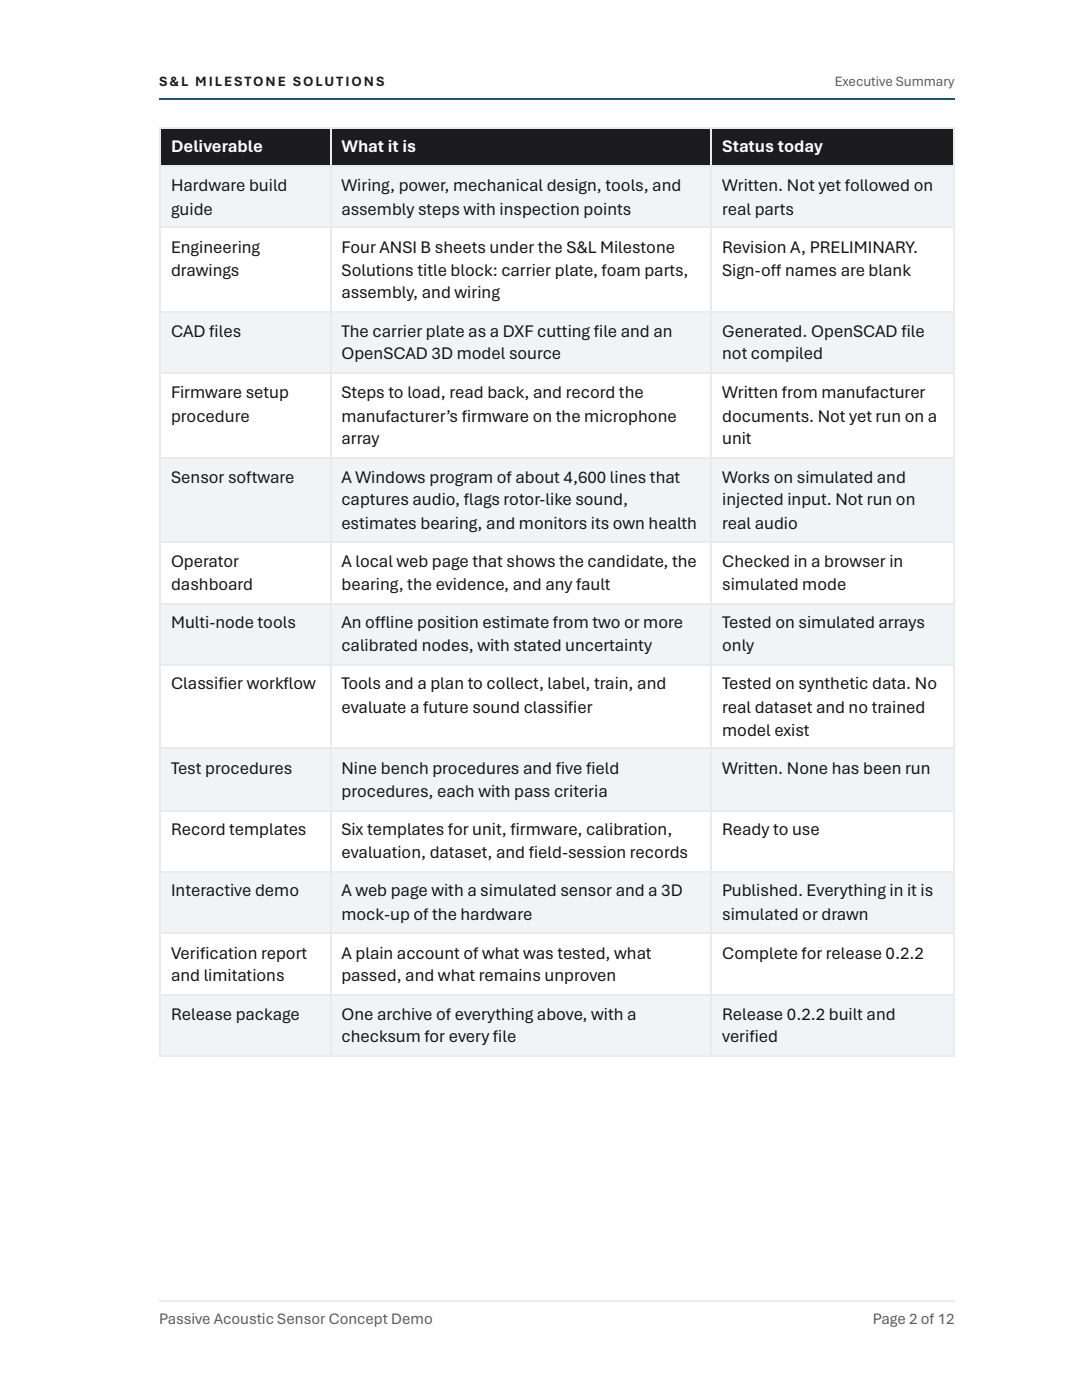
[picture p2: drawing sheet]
<svg xmlns="http://www.w3.org/2000/svg" width="216mm" height="279mm" viewBox="0 0 216 279" stroke-linecap="round" stroke-linejoin="round" font-family="sans-serif">
<defs><g id="words">
<g font-size="3.5" fill="#fff">
<text x="34.1" y="30.4">Deliverable</text>
<text x="68.1" y="30.4">What it is</text>
<text x="144.1" y="30.4">Status today</text>
</g>
<g font-size="3.5" fill="#141416">
<text x="34.1" y="38.1">Hardware build</text>
<text x="68.1" y="38.1">Wiring, power, mechanical design, tools, and</text>
<text x="144.1" y="38.1">Written. Not yet followed on</text>
<text x="34.1" y="42.9">guide</text>
<text x="68.1" y="42.9">assembly steps with inspection points</text>
<text x="144.1" y="42.9">real parts</text>
<text x="34.1" y="50.5">Engineering</text>
<text x="68.1" y="50.5">Four ANSI B sheets under the S&amp;L Milestone</text>
<text x="144.1" y="50.5">Revision A, PRELIMINARY.</text>
<text x="34.1" y="55">drawings</text>
<text x="68.1" y="55">Solutions title block: carrier plate, foam parts,</text>
<text x="68.1" y="59.5">assembly, and wiring</text>
<text x="144.1" y="55">Sign-of names are blank</text>
<text x="153.8" y="55">f</text>
<text x="34.1" y="67.2">CAD fi les</text>
<text x="68.1" y="67.2">The carrier plate as a DXF cutting fi le and an</text>
<text x="68.1" y="71.7">OpenSCAD 3D model source</text>
<text x="144.1" y="67.2">Generated. OpenSCAD fi le</text>
<text x="144.1" y="71.7">not compiled</text>
<text x="34.1" y="79.4">Firmware setup</text>
<text x="68.1" y="79.4">Steps to load, read back, and record the</text>
<text x="144.1" y="79.4">Written from manufacturer</text>
<text x="34.1" y="84.1">procedure</text>
<text x="68.1" y="84.1">manufacturer’s fi rmware on the microphone</text>
<text x="68.1" y="88.6">array</text>
<text x="144.1" y="84.1">documents. Not yet run on a</text>
<text x="144.1" y="88.6">unit</text>
<text x="34.1" y="96.3">Sensor software</text>
<text x="68.1" y="96.3">A Windows program of about 4,600 lines that</text>
<text x="68.1" y="100.8">captures audio, fl ags rotor-like sound,</text>
<text x="144.1" y="96.3">Works on simulated and</text>
<text x="144.1" y="100.8">injected input. Not run on</text>
<text x="68.1" y="105.6">estimates bearing, and monitors its own health</text>
<text x="144.1" y="105.6">real audio</text>
<text x="34.1" y="113.2">Operator</text>
<text x="68.1" y="113.2">A local web page that shows the candidate, the</text>
<text x="144.1" y="113.2">Checked in a browser in</text>
<text x="34.1" y="117.7">dashboard</text>
<text x="68.1" y="117.7">bearing, the evidence, and any fault</text>
<text x="144.1" y="117.7">simulated mode</text>
<text x="34.1" y="125.4">Multi-node tools</text>
<text x="68.1" y="125.4">An ofline position estimate from two or more</text>
<text x="74.8" y="125.4">f</text>
<text x="144.1" y="125.4">Tested on simulated arrays</text>
<text x="68.1" y="129.9">calibrated nodes, with stated uncertainty</text>
<text x="144.1" y="129.9">only</text>
<text x="34.1" y="137.6">Classifi er workfl ow</text>
<text x="68.1" y="137.6">Tools and a plan to collect, label, train, and</text>
<text x="144.1" y="137.6">Tested on synthetic data. No</text>
<text x="68.1" y="142.3">evaluate a future sound classifi er</text>
<text x="144.1" y="142.3">real dataset and no trained</text>
<text x="144.1" y="146.8">model exist</text>
<text x="34.1" y="154.5">Test procedures</text>
<text x="68.1" y="154.5">Nine bench procedures and fi ve fi eld</text>
<text x="144.1" y="154.5">Written. None has been run</text>
<text x="68.1" y="159">procedures, each with pass criteria</text>
<text x="34.1" y="166.7">Record templates</text>
<text x="68.1" y="166.7">Six templates for unit, fi rmware, calibration,</text>
<text x="144.1" y="166.7">Ready to use</text>
<text x="68.1" y="171.2">evaluation, dataset, and fi eld-session records</text>
<text x="34.1" y="178.9">Interactive demo</text>
<text x="68.1" y="178.9">A web page with a simulated sensor and a 3D</text>
<text x="144.1" y="178.9">Published. Everything in it is</text>
<text x="68.1" y="183.6">mock-up of the hardware</text>
<text x="144.1" y="183.6">simulated or drawn</text>
<text x="34.1" y="191.3">Verifi cation report</text>
<text x="68.1" y="191.3">A plain account of what was tested, what</text>
<text x="144.1" y="191.3">Complete for release 0.2.2</text>
<text x="34.1" y="195.8">and limitations</text>
<text x="68.1" y="195.8">passed, and what remains unproven</text>
<text x="34.1" y="203.5">Release package</text>
<text x="68.1" y="203.5">One archive of everything above, with a</text>
<text x="144.1" y="203.5">Release 0.2.2 built and</text>
<text x="68.1" y="208">checksum for every fi le</text>
<text x="144.1" y="208">verifi ed</text>
</g>
<g font-size="3.2" fill="#5a5a5c">
<text x="31.7" y="264.3">Passive Acoustic Sensor Concept Demo</text>
<text x="174.2" y="264.3">Page 2 of 12</text>
</g>
<text font-size="2.8" fill="#1c1c1e" x="31.7" y="17.2">S&amp;L MILESTONE SOLUTIONS</text>
<text font-size="2.8" fill="#5a5a5c" x="166.6" y="17.2">Executive Summary</text>
</g></defs>
<path d="M31.7 19.7h158.8" fill="none" stroke="#1e5470" stroke-width=".26"/>
<path d="M31.7 259.7h158.8" fill="none" stroke="#e8eaec" stroke-width=".26"/>
<g fill="#1c1c1e">
<path d="M32 25.7h33.9v7.4h-33.9z"/>
<path d="M65.9 25.7h75.9v7.4h-75.9z"/>
<path d="M141.8 25.7h48.7v7.4h-48.7z"/>
</g>
<g fill="#f0f4f6">
<path d="M32 33.1h33.9v12.4h-33.9z"/>
<path d="M65.9 33.1h75.9v12.4h-75.9z"/>
<path d="M141.8 33.1h48.7v12.4h-48.7z"/>
<path d="M32 62.2h33.9v12.4h-33.9z"/>
<path d="M65.9 62.2h75.9v12.4h-75.9z"/>
<path d="M141.8 62.2h48.7v12.4h-48.7z"/>
<path d="M32 91.3h33.9v16.9h-33.9z"/>
<path d="M65.9 91.3h75.9v16.9h-75.9z"/>
<path d="M141.8 91.3h48.7v16.9h-48.7z"/>
<path d="M32 120.4h33.9v12.2h-33.9z"/>
<path d="M65.9 120.4h75.9v12.2h-75.9z"/>
<path d="M141.8 120.4h48.7v12.2h-48.7z"/>
<path d="M32 149.5h33.9v12.2h-33.9z"/>
<path d="M65.9 149.5h75.9v12.2h-75.9z"/>
<path d="M141.8 149.5h48.7v12.2h-48.7z"/>
<path d="M32 174.1h33.9v12.2h-33.9z"/>
<path d="M65.9 174.1h75.9v12.2h-75.9z"/>
<path d="M141.8 174.1h48.7v12.2h-48.7z"/>
<path d="M32 198.4h33.9v12.2h-33.9z"/>
<path d="M65.9 198.4h75.9v12.2h-75.9z"/>
<path d="M141.8 198.4h48.7v12.2h-48.7z"/>
</g>
<g fill="none" stroke="#e8eaec" stroke-width=".26">
<path d="M31.7 25.5h158.8M31.7 33.2h158.8M31.9 25.4v185.5M66 25.4v185.5M141.9 25.4v185.5M190.4 25.4v185.5M31.7 45.4h158.8M31.7 62.3h158.8M31.7 74.5h158.8M31.7 91.4h158.8M31.7 108.1h158.8M31.7 120.5h158.8"/>
<path d="M31.7 132.7h158.8M31.7 149.4h158.8M31.7 161.8h158.8M31.7 174h158.8M31.7 186.1h158.8M31.7 198.6h158.8M31.7 210.7h158.8"/>
</g>
<use href="#words"/>
</svg>
